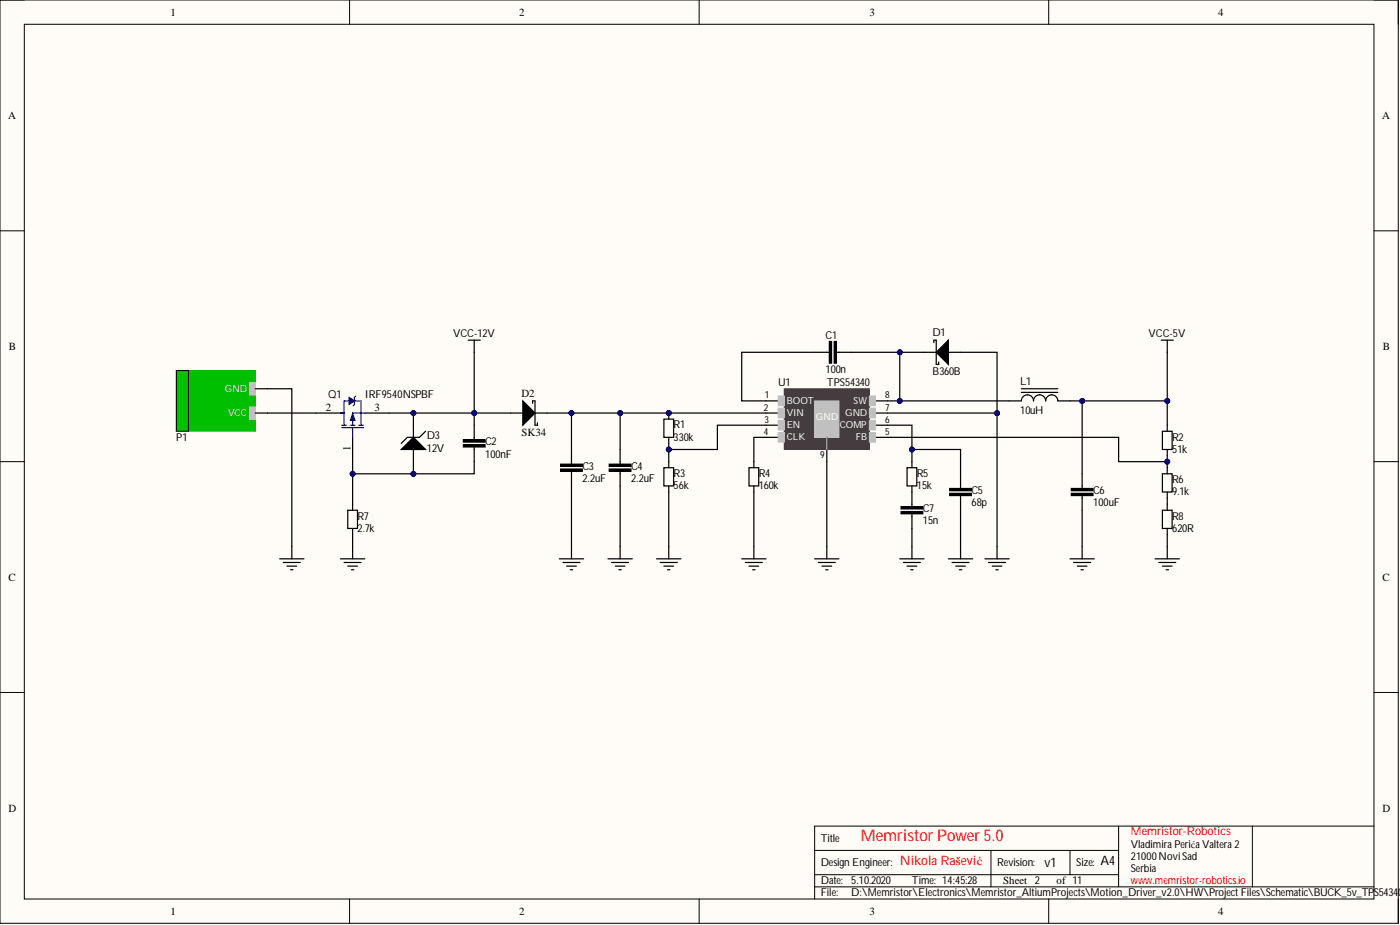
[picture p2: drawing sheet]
<svg xmlns="http://www.w3.org/2000/svg" width="292mm" height="193mm" viewBox="0 0 292 193" stroke-linecap="round" stroke-linejoin="round" font-family="sans-serif">
<defs><g id="words">
<text font-size="3.4" fill="#f00" x="179.6" y="175.5">MemristorPower5.0</text>
<text font-size="2.7" fill="#f00" x="187.7" y="180.5">NikolaRašević</text>
<g font-size="2.7">
<text x="217.9" y="180.8">v1</text>
<text x="229.6" y="180.5">A4</text>
</g>
<text font-size="2.4" fill="#f00" x="235.9" y="174.2">Memristor-Robotics</text>
<g font-size="2.3">
<text x="35.6" y="3.3">1</text>
<text x="108.3" y="3.3">2</text>
<text x="181.4" y="3.3">3</text>
<text x="254.2" y="3.3">4</text>
<text x="1.7" y="24.8">A</text>
<text x="288.4" y="24.8">A</text>
<text x="94.5" y="70.4">VCC-12V</text>
<text x="172.3" y="70.6">C1</text>
<text x="194.6" y="70.1">D1</text>
<text x="239.7" y="70.4">VCC-5V</text>
<text x="1.9" y="73">B</text>
<text x="172.3" y="77.7">100n</text>
<text x="288.5" y="73">B</text>
<text x="68.5" y="83">Q1</text>
<text x="76.1" y="83">IRF9540NSPBF</text>
<text x="108.8" y="82.9">D2</text>
<text x="162.4" y="80.5">U1</text>
<text x="172.5" y="80.5">TPS54340</text>
<text x="212.8" y="80.3">L1</text>
<text x="68" y="85.7">2</text>
<text x="78.1" y="85.7">3</text>
<text x="140.5" y="89.4">R1</text>
<text x="212.8" y="86.3">10uH</text>
<text x="36.8" y="91.9">P1</text>
<text x="73.1" y="94.1" transform="rotate(-90 73.1 94.1)">1</text>
<text x="89" y="91.7">D3</text>
<text x="101.2" y="92.9">C2</text>
<text x="101.2" y="95.5">100nF</text>
<text x="140.5" y="91.9">330k</text>
<text x="244.6" y="91.9">R2</text>
<text x="244.6" y="94.4">51k</text>
<text x="121.5" y="98">C3</text>
<text x="121.5" y="100.5">2.2uF</text>
<text x="131.7" y="98">C4</text>
<text x="131.7" y="100.5">2.2uF</text>
<text x="140.5" y="99.5">R3</text>
<text x="158.3" y="99.5">R4</text>
<text x="191.3" y="99.5">R5</text>
<text x="244.6" y="100.8">R6</text>
<text x="140.5" y="102.1">56k</text>
<text x="158.3" y="102.1">160k</text>
<text x="191.3" y="102.1">15k</text>
<text x="192.5" y="106.9">C7</text>
<text x="202.7" y="103.1">C5</text>
<text x="202.7" y="105.6">68p</text>
<text x="228.1" y="103.1">C6</text>
<text x="228.1" y="105.6">100uF</text>
<text x="244.6" y="103.3">9.1k</text>
<text x="74.6" y="108.4">R7</text>
<text x="74.6" y="110.9">2.7k</text>
<text x="192.5" y="109.4">15n</text>
<text x="244.6" y="108.4">R8</text>
<text x="244.6" y="110.9">620R</text>
<text x="1.8" y="121.1">C</text>
<text x="288.4" y="121.1">C</text>
<text x="1.8" y="169.3">D</text>
<text x="288.4" y="169.3">D</text>
<text x="171.2" y="175.6">Title</text>
<text x="235.9" y="176.8">VladimiraPerićaValtera2</text>
<text x="235.9" y="179.4">21000NoviSad</text>
<text x="171.2" y="184.4">Date:</text>
<text x="171.2" y="180.6">DesignEngineer:</text>
<text x="177.6" y="184.4">5.10.2020</text>
<text x="190.3" y="184.4">Time: 14:45:28</text>
<text x="208" y="180.6">Revision:</text>
<text x="209.3" y="184.5">Sheet 2</text>
<text x="220.5" y="184.5">of 11</text>
<text x="224.5" y="180.6">Size:</text>
<text x="235.9" y="181.9">Serbia</text>
<text x="35.6" y="190.8">1</text>
<text x="108.3" y="190.8">2</text>
<text x="171.2" y="187">File:</text>
<text x="177.6" y="187">D:\Memristor\Electronics\Memristor_AltiumProjects\Motion_Driver_v2.0\HW\ProjectFiles\Schematic\BUCK_5v_TPS54340_</text>
<text x="181.4" y="190.8">3</text>
<text x="254.2" y="190.8">4</text>
</g>
<g font-size="2.3" fill="#030000">
<text x="194.6" y="78.2">B360B</text>
<text x="89" y="94.2">12V</text>
<text x="108.8" y="91">SK34</text>
</g>
<text font-size="2.3" fill="#f00" x="235.9" y="184.4">www.memristor-robotics.io</text>
<g font-size="2" fill="#fff">
<text x="46.9" y="81.7">GND</text>
<text x="47.6" y="86.8">VCC</text>
<text x="164.1" y="89.3">EN</text>
<text x="164.1" y="86.8">VIN</text>
<text x="164.1" y="84.2">BOOT</text>
<text x="170.2" y="87.7">GND</text>
<text x="175.2" y="89.3">COMP</text>
<text x="176.3" y="86.8">GND</text>
<text x="178.1" y="84.2">SW</text>
<text x="164.1" y="91.8">CLK</text>
<text x="178.6" y="91.8">FB</text>
</g>
<g font-size="2">
<text x="159.6" y="83.1">1</text>
<text x="184.7" y="83.1">8</text>
<text x="159.4" y="85.7">2</text>
<text x="159.5" y="88.2">3</text>
<text x="184.7" y="85.7">7</text>
<text x="184.7" y="88.2">6</text>
<text x="159.4" y="90.7">4</text>
<text x="171.2" y="95.5">9</text>
<text x="184.7" y="90.7">5</text>
</g>
</g></defs>
<path d="M0 0h291.7v192.6h-291.7z" fill-rule="evenodd" fill="#fffcf8"/>
<path d="M0 0h291.7v192.6h-291.7z" fill="none" stroke="#000" stroke-width=".21"/>
<path d="M5.1 5.1h281.6v182.4h-281.6z" fill-rule="evenodd" fill="#fffcf8"/>
<g fill="none" stroke="#000" stroke-width=".21">
<path d="M0 0h5.1M72.9 0v5.1M145.9 0v5.1M218.8 0v5.1M286.7 0h5v5.1M5.1 5.1h281.6v182.4h-281.6zM0 48.2h5.1M286.7 48.2h5M0 96.3h5.1M286.7 96.3h5M0 144.5h5.1M286.7 144.5h5"/>
<path d="M170 177.4h63.4M206.8 177.4v7.6M223.2 177.4v5.1M233.4 172.3v12.7M261.3 172.3v12.7M286.7 172.3h-116.7v15.2M72.9 187.5v5.1M145.9 187.5v5.1M170 185h116.7M170 182.5h63.4M218.8 187.5v5.1M291.7 187.5v5.1"/>
</g>
<path d="M97.7 71h2.5M98.9 71v2.5M66 86.2h5M73.6 91.2v5.1M76.1 86.2h5.1M58.3 116.6h5.1M59.1 117.3h3.6M59.9 118.1h2M60.6 118.9h.5M60.9 114v2.6" fill="none" stroke="#000" stroke-width=".25"/>
<path d="M71 86.2h.8v2.5M71.3 89.2h4.6M71.3 88.7h1M73.1 88.7h1M73.6 89.2v2M74.8 88.7h1.1M75.3 86.2v2.5M76.1 86.2h-2.5v2.5" fill="none" stroke="#00f" stroke-width=".25"/>
<path d="M73.6 86.2l.5 1.5h-1z" fill="#00f"/>
<path d="M73.6 86.2l.5 1.5h-1z" fill="none" stroke="#00f" stroke-width=".21"/>
<path d="M71.8 83.6v2.6M75.3 83.6v2.6" fill="none" stroke="#00f" stroke-width=".25"/>
<path d="M72.8 82.9l1.3 .7-1.3 .8z" fill="#00f"/>
<path d="M72.8 82.9l1.3 .7-1.3 .8z" fill="none" stroke="#00f" stroke-width=".21"/>
<path d="M71.8 83.6h3.5M74.2 82.6l-.2 .3v1.5l-.3 .2" fill="none" stroke="#00f" stroke-width=".25"/>
<g fill="none" stroke="#000" stroke-width=".25">
<path d="M83.7 93.8l2.6-2.6 2.5 2.6zM86.3 88.7v2.5M86.3 93.8v2.5M88.8 90l-1.3 1.2h-2.5l-1.3 1.3M98.9 88.7v3M98.9 93.3v3M71 116.6h5.1M71.8 117.3h3.5M72.6 106.4h2v3.8h-2zM72.6 118.1h2M73.3 118.9h.5M73.6 105.2v1.2"/>
<path d="M73.6 110.2v1.3M73.6 114v2.6"/>
</g>
<g fill="#000">
<path d="M83.7 93.8l2.6-2.6 2.5 2.6z"/>
<path d="M96.7 92.8h4.5v.5h-4.5z" fill-rule="evenodd"/>
<path d="M96.7 91.7h4.5v.6h-4.5z" fill-rule="evenodd"/>
</g>
<path d="M96.7 92.8h4.5v.5h-4.5zM96.7 91.7h4.5v.6h-4.5z" fill="none" stroke="#000" stroke-width=".21"/>
<circle cx="139.5" cy="86.2" r=".51" fill="#000080"/>
<circle cx="139.5" cy="86.2" r=".51" fill="none" stroke="#000080" stroke-width=".21"/>
<path d="M139.5 86.2v1.2M139.5 91.2v1.3" fill="none" stroke="#000" stroke-width=".25"/>
<circle cx="139.5" cy="86.2" r=".51" fill="#000080"/>
<circle cx="139.5" cy="86.2" r=".51" fill="none" stroke="#000080" stroke-width=".21"/>
<g fill="none" stroke="#000" stroke-width=".25">
<path d="M170 73.5h3M174.5 73.5h3.1M192.8 73.5h2.5M194.8 71.5v-.5h.5v5h.5v-.5M195.3 73.5l2.6-2.5v5zM197.9 73.5h2.5M242.3 71h2.5M243.5 71v2.5M55.8 81.1h5.1v32.9M86.3 86.2v2.5M106.5 86.2h2.6M109.1 83.6l2.5 2.6-2.5 2.5z"/>
<path d="M111.1 84.1v-.5h.5v5.1h.5v-.5M111.6 86.2h2.6M119.2 93.8v3M119.2 98.3v3.1M129.4 93.8v3M129.4 98.3v3.1M138.5 87.4h2v3.8h-2zM138.5 97.6h2v3.8h-2zM139.5 96.3v1.3M156.3 97.6h2v3.8h-2zM157.3 96.3v1.3M189.3 97.6h2v3.8h-2z"/>
<path d="M190.3 96.3v1.3M200.4 98.8v3.1M210.6 83.6h2.5a1.27 1.27 0 0 1 1.3-1.2 1.27 1.27 0 0 1 1.2 1.2 1.27 1.27 0 0 1 1.3-1.2 1.27 1.27 0 0 1 1.3 1.2 1.27 1.27 0 0 1 1.2-1.2 1.27 1.27 0 0 1 1.3 1.2h2.5M213.1 81.9h7.6M213.1 81.1h7.6M225.8 98.8v3.1M242.5 90h2.1v3.8h-2.1zM242.5 98.8h2.1v3.8h-2.1zM243.5 88.7v1.3M243.5 93.8v1.2M243.5 97.6v1.2M116.7 116.6h5.1"/>
<path d="M117.5 117.3h3.5M118.2 118.1h2M119 118.9h.5M119.2 114v2.6M126.8 116.6h5.1M127.6 117.3h3.6M128.4 118.1h2M129.1 118.9h.5M129.4 114v2.6M137 116.6h5.1M137.8 117.3h3.5M138.5 118.1h2"/>
<path d="M139.3 118.9h.5M139.5 101.4v1.2M139.5 114v2.6M154.7 116.6h5.1M155.5 117.3h3.6M156.3 118.1h2M157 118.9h.5M157.3 101.4v1.2M157.3 114v2.6M170 116.6h5M170.7 117.3h3.6M171.5 118.1h2"/>
<path d="M172.3 118.9h.5M172.5 114v2.6M187.7 116.6h5.1M188.5 117.3h3.5M189.3 118.1h2M190 118.9h.5M190.3 101.4v4.3M190.3 107.2v3M190.3 114v2.6M197.9 116.6h5.1M198.6 117.3h3.6M199.4 118.1h2"/>
<path d="M200.2 118.9h.5M200.4 103.4v3M200.4 114v2.6M205.5 116.6h5.1M206.2 117.3h3.6M207 118.1h2M207.8 118.9h.5M208 114v2.6M223.2 116.6h5.1M224 117.3h3.6M224.8 118.1h2M225.5 118.9h.5"/>
<path d="M225.8 103.4v3M225.8 114v2.6M241 116.6h5.1M241.8 117.3h3.5M242.5 106.4h2.1v3.8h-2.1zM242.5 118.1h2.1M243.3 118.9h.5M243.5 102.6v1.3M243.5 105.2v1.2M243.5 110.2v1.3M243.5 114v2.6"/>
</g>
<g fill="#000">
<path d="M195.3 73.5l2.6-2.5v5zM109.1 83.6l2.5 2.6-2.5 2.5z"/>
<path d="M173 71.2h.5v4.6h-.5z" fill-rule="evenodd"/>
<path d="M174 71.2h.5v4.6h-.5z" fill-rule="evenodd"/>
<path d="M117 97.8h4.5v.5h-4.5z" fill-rule="evenodd"/>
<path d="M117 96.8h4.5v.5h-4.5z" fill-rule="evenodd"/>
<path d="M127.1 97.8h4.6v.5h-4.6z" fill-rule="evenodd"/>
<path d="M127.1 96.8h4.6v.5h-4.6z" fill-rule="evenodd"/>
<path d="M188 106.7h4.5v.5h-4.5z" fill-rule="evenodd"/>
<path d="M188 105.7h4.5v.5h-4.5z" fill-rule="evenodd"/>
<path d="M198.1 102.9h4.6v.5h-4.6z" fill-rule="evenodd"/>
<path d="M198.1 101.9h4.6v.5h-4.6z" fill-rule="evenodd"/>
<path d="M223.5 102.9h4.6v.5h-4.6z" fill-rule="evenodd"/>
<path d="M223.5 101.9h4.6v.5h-4.6z" fill-rule="evenodd"/>
</g>
<path d="M173 71.2h.5v4.6h-.5zM174 71.2h.5v4.6h-.5zM117 97.8h4.5v.5h-4.5zM117 96.8h4.5v.5h-4.5zM127.1 97.8h4.6v.5h-4.6zM127.1 96.8h4.6v.5h-4.6zM188 106.7h4.5v.5h-4.5zM188 105.7h4.5v.5h-4.5zM198.1 102.9h4.6v.5h-4.6zM198.1 101.9h4.6v.5h-4.6zM223.5 102.9h4.6v.5h-4.6zM223.5 101.9h4.6v.5h-4.6z" fill="none" stroke="#000" stroke-width=".21"/>
<circle cx="86.3" cy="86.2" r=".51" fill="#000080"/>
<circle cx="86.3" cy="86.2" r=".51" fill="none" stroke="#000080" stroke-width=".21"/>
<path d="M73.6 96.3v2.5" fill="none" stroke="#000" stroke-width=".25"/>
<circle cx="73.6" cy="98.8" r=".51" fill="#000080"/>
<circle cx="73.6" cy="98.8" r=".51" fill="none" stroke="#000080" stroke-width=".21"/>
<path d="M86.3 96.3v2.5" fill="none" stroke="#000" stroke-width=".25"/>
<circle cx="86.3" cy="98.8" r=".51" fill="#000080"/>
<circle cx="86.3" cy="98.8" r=".51" fill="none" stroke="#000080" stroke-width=".21"/>
<path d="M98.9 96.3v2.5h-25.3v6.4M73.6 111.5v2.5" fill="none" stroke="#000" stroke-width=".25"/>
<circle cx="86.3" cy="98.8" r=".51" fill="#000080"/>
<circle cx="86.3" cy="98.8" r=".51" fill="none" stroke="#000080" stroke-width=".21"/>
<circle cx="73.6" cy="98.8" r=".51" fill="#000080"/>
<circle cx="73.6" cy="98.8" r=".51" fill="none" stroke="#000080" stroke-width=".21"/>
<path d="M81.2 86.2h17.7v2.5" fill="none" stroke="#000" stroke-width=".25"/>
<circle cx="86.3" cy="86.2" r=".51" fill="#000080"/>
<circle cx="86.3" cy="86.2" r=".51" fill="none" stroke="#000080" stroke-width=".21"/>
<circle cx="98.9" cy="86.2" r=".51" fill="#000080"/>
<circle cx="98.9" cy="86.2" r=".51" fill="none" stroke="#000080" stroke-width=".21"/>
<path d="M55.8 86.2h10.2M172.5 96.3v17.7M190.3 93.8h10.1v5M129.4 101.4v12.6M157.3 102.6v11.4" fill="none" stroke="#000" stroke-width=".25"/>
<circle cx="190.3" cy="93.8" r=".51" fill="#000080"/>
<circle cx="190.3" cy="93.8" r=".51" fill="none" stroke="#000080" stroke-width=".21"/>
<path d="M187.7 73.5v10.1h-2.5M190.3 110.2v3.8M200.4 106.4v7.6" fill="none" stroke="#000" stroke-width=".25"/>
<circle cx="187.7" cy="83.6" r=".51" fill="#000080"/>
<circle cx="187.7" cy="83.6" r=".51" fill="none" stroke="#000080" stroke-width=".21"/>
<circle cx="187.7" cy="73.5" r=".51" fill="#000080"/>
<circle cx="187.7" cy="73.5" r=".51" fill="none" stroke="#000080" stroke-width=".21"/>
<path d="M185.2 86.2h22.8" fill="none" stroke="#000" stroke-width=".25"/>
<circle cx="208" cy="86.2" r=".51" fill="#000080"/>
<circle cx="208" cy="86.2" r=".51" fill="none" stroke="#000080" stroke-width=".21"/>
<path d="M170 73.5h-15.3v10.1h5.1M159.8 86.2h-30.4v7.6" fill="none" stroke="#000" stroke-width=".25"/>
<circle cx="129.4" cy="86.2" r=".51" fill="#000080"/>
<circle cx="129.4" cy="86.2" r=".51" fill="none" stroke="#000080" stroke-width=".21"/>
<circle cx="139.5" cy="86.2" r=".51" fill="#000080"/>
<circle cx="139.5" cy="86.2" r=".51" fill="none" stroke="#000080" stroke-width=".21"/>
<path d="M119.2 86.2v7.6" fill="none" stroke="#000" stroke-width=".25"/>
<circle cx="119.2" cy="86.2" r=".51" fill="#000080"/>
<circle cx="119.2" cy="86.2" r=".51" fill="none" stroke="#000080" stroke-width=".21"/>
<path d="M159.8 88.7h-10.1v5.1h-10.2" fill="none" stroke="#000" stroke-width=".25"/>
<circle cx="139.5" cy="93.8" r=".51" fill="#000080"/>
<circle cx="139.5" cy="93.8" r=".51" fill="none" stroke="#000080" stroke-width=".21"/>
<path d="M159.8 91.2h-2.5v5.1M187.7 83.6h22.9" fill="none" stroke="#000" stroke-width=".25"/>
<circle cx="187.7" cy="83.6" r=".51" fill="#000080"/>
<circle cx="187.7" cy="83.6" r=".51" fill="none" stroke="#000080" stroke-width=".21"/>
<path d="M114.2 86.2h15.2" fill="none" stroke="#000" stroke-width=".25"/>
<circle cx="119.2" cy="86.2" r=".51" fill="#000080"/>
<circle cx="119.2" cy="86.2" r=".51" fill="none" stroke="#000080" stroke-width=".21"/>
<circle cx="129.4" cy="86.2" r=".51" fill="#000080"/>
<circle cx="129.4" cy="86.2" r=".51" fill="none" stroke="#000080" stroke-width=".21"/>
<path d="M177.6 73.5h15.2" fill="none" stroke="#000" stroke-width=".25"/>
<circle cx="187.7" cy="73.5" r=".51" fill="#000080"/>
<circle cx="187.7" cy="73.5" r=".51" fill="none" stroke="#000080" stroke-width=".21"/>
<path d="M200.4 73.5h7.6v40.5" fill="none" stroke="#000" stroke-width=".25"/>
<circle cx="208" cy="86.2" r=".51" fill="#000080"/>
<circle cx="208" cy="86.2" r=".51" fill="none" stroke="#000080" stroke-width=".21"/>
<path d="M139.5 92.5v3.8" fill="none" stroke="#000" stroke-width=".25"/>
<circle cx="139.5" cy="93.8" r=".51" fill="#000080"/>
<circle cx="139.5" cy="93.8" r=".51" fill="none" stroke="#000080" stroke-width=".21"/>
<path d="M243.5 95v2.6M119.2 101.4v12.6M139.5 102.6v11.4" fill="none" stroke="#000" stroke-width=".25"/>
<circle cx="243.5" cy="96.3" r=".51" fill="#000080"/>
<circle cx="243.5" cy="96.3" r=".51" fill="none" stroke="#000080" stroke-width=".21"/>
<path d="M185.2 88.7h5.1v7.6M243.5 103.9v1.3M243.5 111.5v2.5" fill="none" stroke="#000" stroke-width=".25"/>
<circle cx="190.3" cy="93.8" r=".51" fill="#000080"/>
<circle cx="190.3" cy="93.8" r=".51" fill="none" stroke="#000080" stroke-width=".21"/>
<path d="M225.8 83.6v15.2" fill="none" stroke="#000" stroke-width=".25"/>
<circle cx="225.8" cy="83.6" r=".51" fill="#000080"/>
<circle cx="225.8" cy="83.6" r=".51" fill="none" stroke="#000080" stroke-width=".21"/>
<path d="M185.2 91.2h48.2v5.1h10.1" fill="none" stroke="#000" stroke-width=".25"/>
<circle cx="243.5" cy="96.3" r=".51" fill="#000080"/>
<circle cx="243.5" cy="96.3" r=".51" fill="none" stroke="#000080" stroke-width=".21"/>
<path d="M98.9 73.5v12.7h7.6M225.8 106.4v7.6" fill="none" stroke="#000" stroke-width=".25"/>
<circle cx="98.9" cy="86.2" r=".51" fill="#000080"/>
<circle cx="98.9" cy="86.2" r=".51" fill="none" stroke="#000080" stroke-width=".21"/>
<path d="M223.2 83.6h20.3v5.1" fill="none" stroke="#000" stroke-width=".25"/>
<circle cx="243.5" cy="83.6" r=".51" fill="#000080"/>
<circle cx="243.5" cy="83.6" r=".51" fill="none" stroke="#000080" stroke-width=".21"/>
<circle cx="225.8" cy="83.6" r=".51" fill="#000080"/>
<circle cx="225.8" cy="83.6" r=".51" fill="none" stroke="#000080" stroke-width=".21"/>
<path d="M243.5 73.5v10.1" fill="none" stroke="#000" stroke-width=".25"/>
<circle cx="243.5" cy="83.6" r=".51" fill="#000080"/>
<circle cx="243.5" cy="83.6" r=".51" fill="none" stroke="#000080" stroke-width=".21"/>
<path d="M39.3 77.3h14v12.7h-14z" fill-rule="evenodd" fill="#00bf00"/>
<path d="M39.3 77.3h14v12.7h-14z" fill="none" stroke="#00bf00" stroke-width=".21"/>
<path d="M52 84.9h1.3v2.5h-1.3z" fill-rule="evenodd" fill="#c0c0c0"/>
<path d="M52 84.9h1.3v2.5h-1.3z" fill="none" stroke="#c0c0c0" stroke-width=".21"/>
<path d="M52 79.8h1.3v2.6h-1.3z" fill-rule="evenodd" fill="#c0c0c0"/>
<path d="M52 79.8h1.3v2.6h-1.3z" fill="none" stroke="#c0c0c0" stroke-width=".21"/>
<path d="M36.8 77.3h2.5v12.7h-2.5z" fill-rule="evenodd" fill="#00bf00"/>
<path d="M36.8 77.3h2.5v12.7h-2.5z" fill="none" stroke="#000" stroke-width=".21"/>
<path d="M53.3 86.2h2.5M53.3 81.1h2.5" fill="none" stroke="#000" stroke-width=".25"/>
<path d="M163.6 81.1h17.8v12.7h-17.8z" fill-rule="evenodd" fill="#443c3e"/>
<path d="M163.6 81.1h17.8v12.7h-17.8z" fill="none" stroke="#443c3e" stroke-width=".21"/>
<path d="M159.8 91.2h2.6" fill="none" stroke="#000" stroke-width=".25"/>
<path d="M170 83.6h5v7.6h-5z" fill-rule="evenodd" fill="#c0c0c0"/>
<path d="M170 83.6h5v7.6h-5z" fill="none" stroke="#c0c0c0" stroke-width=".21"/>
<path d="M159.8 88.7h2.6M159.8 86.2h2.6M159.8 83.6h2.6M172.5 91.2v5.1M182.7 88.7h2.5M182.7 86.2h2.5M182.7 83.6h2.5M182.7 91.2h2.5" fill="none" stroke="#000" stroke-width=".25"/>
<path d="M172.5 91.2v2.6" fill="none" stroke="#c0c0c0" stroke-width=".25"/>
<path d="M162.4 90.2h1.2v2.1h-1.2z" fill-rule="evenodd" fill="#c0c0c0"/>
<path d="M162.4 90.2h1.2v2.1h-1.2z" fill="none" stroke="#c0c0c0" stroke-width=".21"/>
<path d="M162.4 87.7h1.2v2h-1.2z" fill-rule="evenodd" fill="#c0c0c0"/>
<path d="M162.4 87.7h1.2v2h-1.2z" fill="none" stroke="#c0c0c0" stroke-width=".21"/>
<path d="M162.4 85.2h1.2v2h-1.2z" fill-rule="evenodd" fill="#c0c0c0"/>
<path d="M162.4 85.2h1.2v2h-1.2z" fill="none" stroke="#c0c0c0" stroke-width=".21"/>
<path d="M162.4 82.6h1.2v2h-1.2z" fill-rule="evenodd" fill="#c0c0c0"/>
<path d="M162.4 82.6h1.2v2h-1.2z" fill="none" stroke="#c0c0c0" stroke-width=".21"/>
<path d="M181.4 82.6h1.3v2h-1.3z" fill-rule="evenodd" fill="#c0c0c0"/>
<path d="M181.4 82.6h1.3v2h-1.3z" fill="none" stroke="#c0c0c0" stroke-width=".21"/>
<path d="M181.4 85.2h1.3v2h-1.3z" fill-rule="evenodd" fill="#c0c0c0"/>
<path d="M181.4 85.2h1.3v2h-1.3z" fill="none" stroke="#c0c0c0" stroke-width=".21"/>
<path d="M181.4 87.7h1.3v2h-1.3z" fill-rule="evenodd" fill="#c0c0c0"/>
<path d="M181.4 87.7h1.3v2h-1.3z" fill="none" stroke="#c0c0c0" stroke-width=".21"/>
<path d="M181.4 90.2h1.3v2.1h-1.3z" fill-rule="evenodd" fill="#c0c0c0"/>
<path d="M181.4 90.2h1.3v2.1h-1.3z" fill="none" stroke="#c0c0c0" stroke-width=".21"/>
<use href="#words"/>
</svg>
